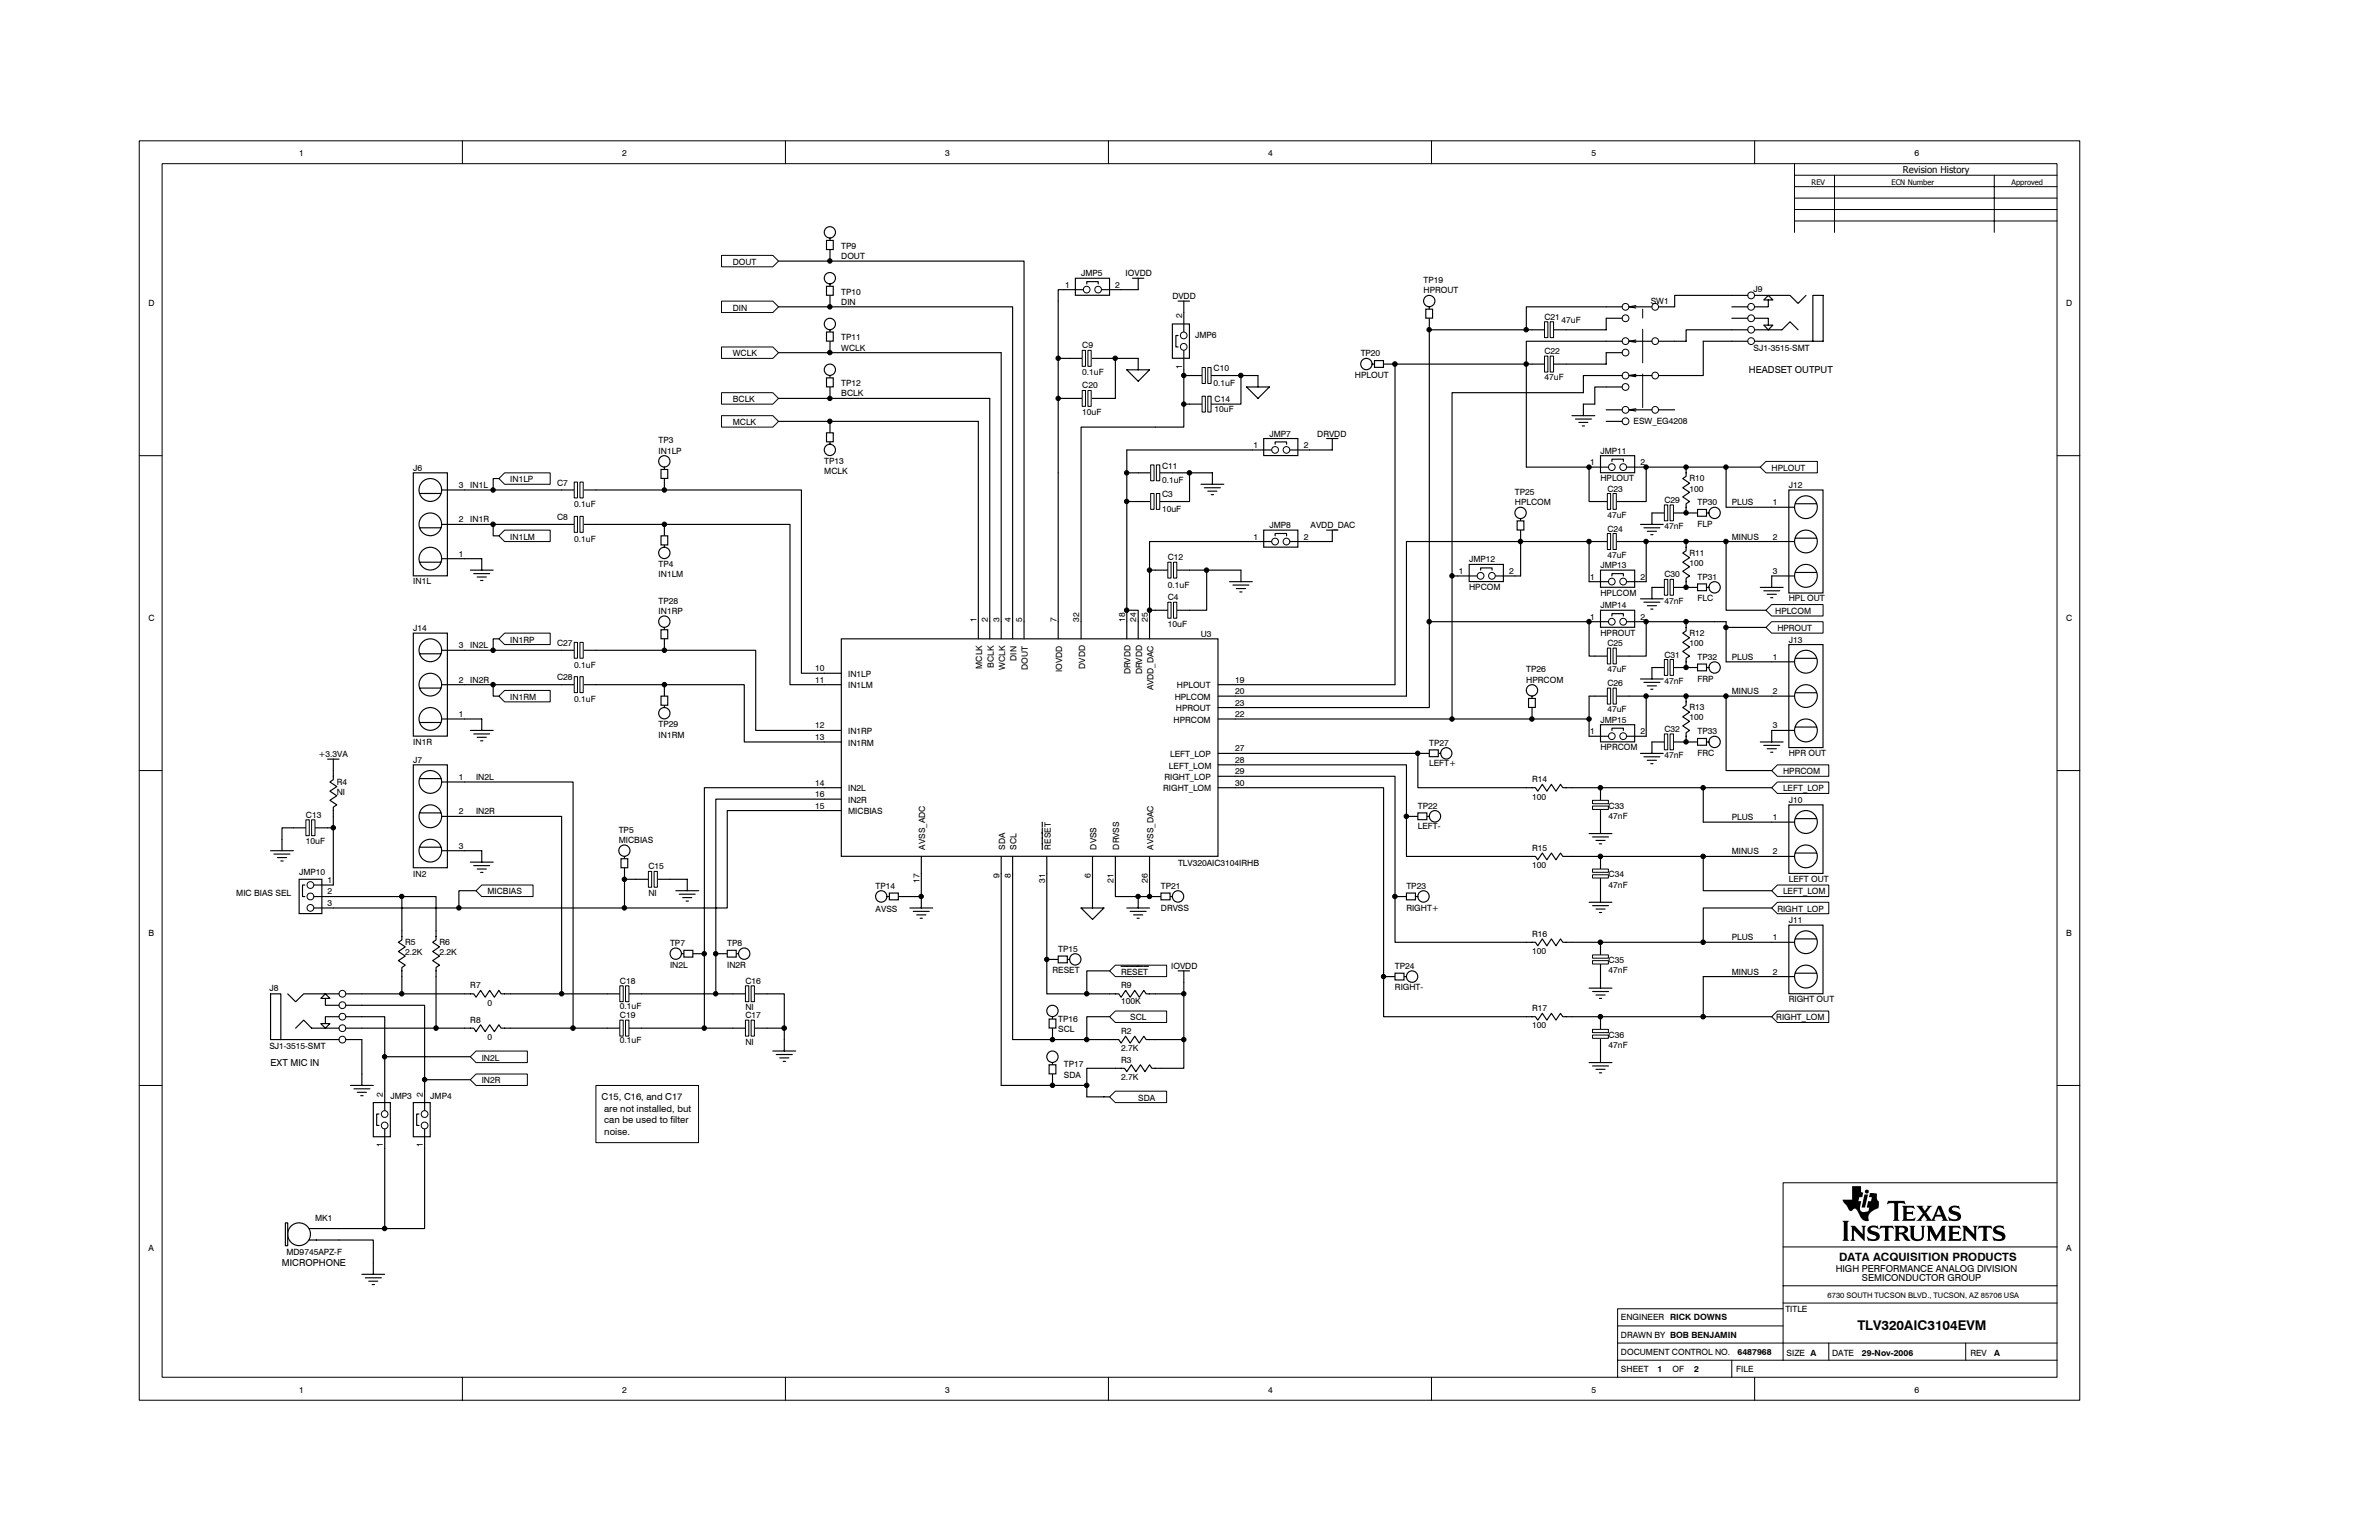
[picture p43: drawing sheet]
<svg xmlns="http://www.w3.org/2000/svg" width="432mm" height="279mm" viewBox="0 0 432 279" stroke-linecap="round" stroke-linejoin="round" font-family="sans-serif">
<defs><g id="words">
<text font-size="12.5" x="334.4" y="225.2">ti</text>
<text font-size="2.4" x="337.1" y="241.2">TLV320AIC3104EVM</text>
<text font-size="2.1" x="333.8" y="228.9">DATA ACQUISITION PRODUCTS</text>
<g font-size="1.7">
<text x="345.4" y="31.4">Revision History</text>
<text x="317.4" y="67.7">HEADSET OUTPUT</text>
<text x="49.1" y="193.4">EXT MIC IN</text>
<text x="109.2" y="199.6">C15, C16, and C17</text>
<text x="109.7" y="201.7">are not installed, but</text>
<text x="109.7" y="203.8">can be used to filter</text>
<text x="109.7" y="205.9">noise.</text>
<text x="51.2" y="229.8">MICROPHONE</text>
<text x="333.2" y="230.8">HIGH PERFORMANCE ANALOG DIVISION</text>
<text x="337.9" y="232.5">SEMICONDUCTOR GROUP</text>
</g>
<g font-size="1.6">
<text x="54.3" y="28.3">1</text>
<text x="112.9" y="28.3">2</text>
<text x="171.6" y="28.3">3</text>
<text x="230.2" y="28.3">4</text>
<text x="288.8" y="28.3">5</text>
<text x="347.5" y="28.3">6</text>
<text x="152.7" y="45.1">TP9</text>
<text x="152.7" y="47">DOUT</text>
<text x="133" y="48">DOUT</text>
<text x="152.7" y="53.4">TP10</text>
<text x="193.3" y="52.2">1</text>
<text x="196.2" y="50.1">JMP5</text>
<text x="202.4" y="52.2">2</text>
<text x="204.3" y="50.1">IOVDD</text>
<text x="258.4" y="51.4">TP19</text>
<text x="258.4" y="53.2">HPROUT</text>
<text x="318.3" y="53">J9</text>
<text x="26.9" y="55.5">D</text>
<text x="133" y="56.3">DIN</text>
<text x="152.7" y="55.3">DIN</text>
<text x="212.8" y="54.3">DVDD</text>
<text x="214.5" y="57.7" transform="rotate(-90 214.5 57.7)">2</text>
<text x="280.3" y="58">C21</text>
<text x="283.4" y="58.6">47uF</text>
<text x="299.6" y="55.1">SW1</text>
<text x="375" y="55.5">D</text>
<text x="133" y="64.7">WCLK</text>
<text x="152.7" y="61.7">TP11</text>
<text x="152.7" y="63.6">WCLK</text>
<text x="196.4" y="63.2">C9</text>
<text x="216.9" y="61.3">JMP6</text>
<text x="247" y="64.7">TP20</text>
<text x="280.3" y="64.2">C22</text>
<text x="318.3" y="63.6">SJ1-3515-SMT</text>
<text x="152.7" y="70.1">TP12</text>
<text x="152.7" y="71.9">BCLK</text>
<text x="196.4" y="70.5">C20</text>
<text x="196.4" y="68">0.1uF</text>
<text x="214.5" y="66.9" transform="rotate(-90 214.5 66.9)">1</text>
<text x="220.3" y="67.4">C10</text>
<text x="220.3" y="70.1">0.1uF</text>
<text x="245.9" y="68.6">HPLOUT</text>
<text x="280.3" y="69">47uF</text>
<text x="133" y="73">BCLK</text>
<text x="133" y="77.1">MCLK</text>
<text x="196.4" y="75.2">10uF</text>
<text x="220.5" y="73">C14</text>
<text x="220.5" y="74.8">10uF</text>
<text x="296.5" y="76.9">ESW_EG4208</text>
<text x="119.5" y="80.4">TP3</text>
<text x="119.5" y="82.3">IN1LP</text>
<text x="227.5" y="81.3">1</text>
<text x="230.4" y="79.2">JMP7</text>
<text x="236.6" y="81.3">2</text>
<text x="239.1" y="79.2">DRVDD</text>
<text x="290.5" y="82.3">JMP11</text>
<text x="75" y="85.4">J6</text>
<text x="83.3" y="88.5">3</text>
<text x="85.4" y="88.5">IN1L</text>
<text x="92.6" y="87.5">IN1LP</text>
<text x="101.1" y="88.1">C7</text>
<text x="149.6" y="84.2">TP13</text>
<text x="149.6" y="86">MCLK</text>
<text x="210.9" y="85">C11</text>
<text x="210.9" y="87.7">0.1uF</text>
<text x="275" y="89.8">TP25</text>
<text x="288.6" y="84.4">1</text>
<text x="290.5" y="87.3">HPLOUT</text>
<text x="291.7" y="89.2">C23</text>
<text x="297.8" y="84.4">2</text>
<text x="306.7" y="87.3">R10</text>
<text x="306.7" y="89.2">100</text>
<text x="321.6" y="85.4">HPLOUT</text>
<text x="324.7" y="88.5">J12</text>
<text x="83.3" y="94.8">2</text>
<text x="85.4" y="94.8">IN1R</text>
<text x="101.1" y="94.4">C8</text>
<text x="104.2" y="92.1">0.1uF</text>
<text x="210.9" y="90.2">C3</text>
<text x="210.9" y="92.9">10uF</text>
<text x="230.4" y="95.8">JMP8</text>
<text x="237.9" y="95.8">AVDD_DAC</text>
<text x="275" y="91.7">HPLCOM</text>
<text x="291.7" y="93.9">47uF</text>
<text x="302.1" y="91.2">C29</text>
<text x="308.1" y="91.7">TP30</text>
<text x="308.1" y="95.6">FLP</text>
<text x="314.3" y="91.7">PLUS</text>
<text x="321.8" y="91.7">1</text>
<text x="83.3" y="101">1</text>
<text x="92.6" y="97.9">IN1LM</text>
<text x="104.2" y="98.3">0.1uF</text>
<text x="212" y="101.6">C12</text>
<text x="227.5" y="97.9">1</text>
<text x="236.6" y="97.9">2</text>
<text x="291.7" y="96.4">C24</text>
<text x="291.7" y="101.2">47uF</text>
<text x="302.1" y="96">47nF</text>
<text x="306.7" y="100.8">R11</text>
<text x="314.3" y="97.9">MINUS</text>
<text x="321.8" y="97.9">2</text>
<text x="75" y="106">IN1L</text>
<text x="119.5" y="102.9">TP4</text>
<text x="119.5" y="104.8">IN1LM</text>
<text x="212" y="106.6">0.1uF</text>
<text x="264.8" y="104.1">1</text>
<text x="266.7" y="102">JMP12</text>
<text x="266.7" y="107">HPCOM</text>
<text x="273.9" y="104.1">2</text>
<text x="288.6" y="105.2">1</text>
<text x="290.5" y="103.1">JMP13</text>
<text x="297.8" y="105.2">2</text>
<text x="302.1" y="104.8">C30</text>
<text x="306.7" y="102.7">100</text>
<text x="308.1" y="105.2">TP31</text>
<text x="321.8" y="104.1">3</text>
<text x="26.9" y="112.6">C</text>
<text x="119.5" y="109.5">TP28</text>
<text x="119.5" y="111.4">IN1RP</text>
<text x="177.2" y="112.8" transform="rotate(-90 177.2 112.8)">1</text>
<text x="179.3" y="112.8" transform="rotate(-90 179.3 112.8)">2</text>
<text x="181.4" y="112.8" transform="rotate(-90 181.4 112.8)">3</text>
<text x="183.5" y="112.8" transform="rotate(-90 183.5 112.8)">4</text>
<text x="185.5" y="112.8" transform="rotate(-90 185.5 112.8)">5</text>
<text x="191.7" y="112.8" transform="rotate(-90 191.7 112.8)">7</text>
<text x="195.9" y="112.8" transform="rotate(-90 195.9 112.8)">32</text>
<text x="204.2" y="112.8" transform="rotate(-90 204.2 112.8)">18</text>
<text x="206.2" y="112.8" transform="rotate(-90 206.2 112.8)">24</text>
<text x="208.3" y="112.8" transform="rotate(-90 208.3 112.8)">25</text>
<text x="212" y="108.9">C4</text>
<text x="212" y="113.7">10uF</text>
<text x="288.6" y="112.4">1</text>
<text x="290.5" y="108.1">HPLCOM</text>
<text x="290.5" y="110.4">JMP14</text>
<text x="297.8" y="112.4">2</text>
<text x="302.1" y="109.5">47nF</text>
<text x="308.1" y="109.1">FLC</text>
<text x="322.2" y="111.4">HPLCOM</text>
<text x="324.7" y="109.1">HPL OUT</text>
<text x="375" y="112.6">C</text>
<text x="75" y="114.5">J14</text>
<text x="83.3" y="117.6">3</text>
<text x="85.4" y="117.6">IN2L</text>
<text x="92.6" y="116.6">IN1RP</text>
<text x="101.1" y="117.2">C27</text>
<text x="184.5" y="119.9" transform="rotate(-90 184.5 119.9)">DIN</text>
<text x="218" y="115.5">U3</text>
<text x="290.5" y="115.3">HPROUT</text>
<text x="291.7" y="117.2">C25</text>
<text x="302.1" y="119.3">C31</text>
<text x="306.7" y="115.3">R12</text>
<text x="306.7" y="117.2">100</text>
<text x="308.1" y="119.7">TP32</text>
<text x="314.3" y="119.7">PLUS</text>
<text x="321.8" y="119.7">1</text>
<text x="322.6" y="114.5">HPROUT</text>
<text x="324.7" y="116.6">J13</text>
<text x="83.3" y="123.9">2</text>
<text x="85.4" y="123.9">IN2R</text>
<text x="101.1" y="123.4">C28</text>
<text x="104.2" y="121.2">0.1uF</text>
<text x="147.9" y="121.8">10</text>
<text x="147.9" y="123.9">11</text>
<text x="153.9" y="122.8">IN1LP</text>
<text x="153.9" y="124.9">IN1LM</text>
<text x="178.3" y="121.3" transform="rotate(-90 178.3 121.3)">MCLK</text>
<text x="180.4" y="121.1" transform="rotate(-90 180.4 121.1)">BCLK</text>
<text x="182.4" y="121.5" transform="rotate(-90 182.4 121.5)">WCLK</text>
<text x="186.6" y="121.5" transform="rotate(-90 186.6 121.5)">DOUT</text>
<text x="192.8" y="121.9" transform="rotate(-90 192.8 121.9)">IOVDD</text>
<text x="196.9" y="121.3" transform="rotate(-90 196.9 121.3)">DVDD</text>
<text x="205.2" y="122.4" transform="rotate(-90 205.2 122.4)">DRVDD</text>
<text x="207.3" y="122.4" transform="rotate(-90 207.3 122.4)">DRVDD</text>
<text x="209.4" y="125.3" transform="rotate(-90 209.4 125.3)">AVDD_DAC</text>
<text x="213.6" y="124.9">HPLOUT</text>
<text x="224.2" y="123.9">19</text>
<text x="224.2" y="125.9">20</text>
<text x="277" y="122">TP26</text>
<text x="277" y="123.9">HPRCOM</text>
<text x="291.7" y="122">47uF</text>
<text x="291.7" y="124.5">C26</text>
<text x="302.1" y="124.1">47nF</text>
<text x="308.1" y="123.7">FRP</text>
<text x="314.3" y="125.9">MINUS</text>
<text x="321.8" y="125.9">2</text>
<text x="83.3" y="130.1">1</text>
<text x="92.6" y="127">IN1RM</text>
<text x="104.2" y="127.4">0.1uF</text>
<text x="119.5" y="132">TP29</text>
<text x="213" y="131.1">HPRCOM</text>
<text x="213.2" y="127">HPLCOM</text>
<text x="213.4" y="129.1">HPROUT</text>
<text x="224.2" y="130.1">22</text>
<text x="224.2" y="128">23</text>
<text x="290.5" y="131.1">JMP15</text>
<text x="291.7" y="129.3">47uF</text>
<text x="306.7" y="128.8">R13</text>
<text x="306.7" y="130.7">100</text>
<text x="57.8" y="137.4">+3.3VA</text>
<text x="75" y="135.1">IN1R</text>
<text x="119.5" y="133.8">IN1RM</text>
<text x="147.9" y="132.2">12</text>
<text x="147.9" y="134.2">13</text>
<text x="153.9" y="133.2">IN1RP</text>
<text x="153.9" y="135.3">IN1RM</text>
<text x="212.4" y="137.4">LEFT_LOP</text>
<text x="224.2" y="136.3">27</text>
<text x="259.4" y="135.3">TP27</text>
<text x="288.6" y="133.2">1</text>
<text x="290.5" y="136.1">HPRCOM</text>
<text x="297.8" y="133.2">2</text>
<text x="302.1" y="132.8">C32</text>
<text x="302.1" y="137.6">47nF</text>
<text x="308.1" y="133.2">TP33</text>
<text x="308.1" y="137.2">FRC</text>
<text x="321.8" y="132.2">3</text>
<text x="324.7" y="137.2">HPR OUT</text>
<text x="61.1" y="142.3">R4</text>
<text x="75" y="138.4">J7</text>
<text x="83.3" y="141.5">1</text>
<text x="86.4" y="141.5">IN2L</text>
<text x="147.9" y="142.6">14</text>
<text x="153.9" y="143.6">IN2L</text>
<text x="211.1" y="143.6">RIGHT_LOM</text>
<text x="211.3" y="141.5">RIGHT_LOP</text>
<text x="212.2" y="139.4">LEFT_LOM</text>
<text x="224.2" y="138.4">28</text>
<text x="224.2" y="142.6">30</text>
<text x="224.2" y="140.5">29</text>
<text x="259.4" y="139">LEFT+</text>
<text x="278.1" y="141.9">R14</text>
<text x="323.6" y="140.5">HPRCOM</text>
<text x="323.6" y="143.6">LEFT_LOP</text>
<text x="55.5" y="148.4">C13</text>
<text x="61.1" y="144.2">NI</text>
<text x="83.3" y="147.7">2</text>
<text x="86.4" y="147.7">IN2R</text>
<text x="147.9" y="146.7">15</text>
<text x="147.9" y="144.6">16</text>
<text x="153.9" y="147.7">MICBIAS</text>
<text x="153.9" y="145.7">IN2R</text>
<text x="257.3" y="146.7">TP22</text>
<text x="278.1" y="145.1">100</text>
<text x="292" y="146.7">C33</text>
<text x="292" y="148.6">47nF</text>
<text x="314.3" y="148.8">PLUS</text>
<text x="321.8" y="148.8">1</text>
<text x="324.7" y="145.7">J10</text>
<text x="55.5" y="153.1">10uF</text>
<text x="83.3" y="154">3</text>
<text x="112.3" y="151.1">TP5</text>
<text x="112.3" y="153">MICBIAS</text>
<text x="167.9" y="154.1" transform="rotate(-90 167.9 154.1)">AVSS_ADC</text>
<text x="182.4" y="154.1" transform="rotate(-90 182.4 154.1)">SDA</text>
<text x="184.5" y="154.1" transform="rotate(-90 184.5 154.1)">SCL</text>
<text x="190.7" y="154.1" transform="rotate(-90 190.7 154.1)">RESET</text>
<text x="199" y="154.1" transform="rotate(-90 199 154.1)">DVSS</text>
<text x="203.2" y="154.1" transform="rotate(-90 203.2 154.1)">DRVSS</text>
<text x="209.4" y="154.1" transform="rotate(-90 209.4 154.1)">AVSS_DAC</text>
<text x="257.3" y="150.5">LEFT-</text>
<text x="278.1" y="154.4">R15</text>
<text x="314.3" y="155">MINUS</text>
<text x="321.8" y="155">2</text>
<text x="54.3" y="158.7">JMP10</text>
<text x="59.5" y="160.2">1</text>
<text x="75" y="159.2">IN2</text>
<text x="117.7" y="157.7">C15</text>
<text x="158.9" y="161.2">TP14</text>
<text x="166.9" y="160.2" transform="rotate(-90 166.9 160.2)">17</text>
<text x="181.4" y="159.3" transform="rotate(-90 181.4 159.3)">9</text>
<text x="183.5" y="159.3" transform="rotate(-90 183.5 159.3)">8</text>
<text x="189.7" y="160.2" transform="rotate(-90 189.7 160.2)">31</text>
<text x="198" y="159.3" transform="rotate(-90 198 159.3)">6</text>
<text x="202.1" y="160.2" transform="rotate(-90 202.1 160.2)">21</text>
<text x="208.3" y="160.2" transform="rotate(-90 208.3 160.2)">26</text>
<text x="210.7" y="161.2">TP21</text>
<text x="213.8" y="157.1">TLV320AIC3104IRHB</text>
<text x="255.3" y="161.2">TP23</text>
<text x="278.1" y="157.5">100</text>
<text x="292" y="159.2">C34</text>
<text x="292" y="161">47nF</text>
<text x="324.7" y="160">LEFT OUT</text>
<text x="42.9" y="162.5">MIC BIAS SEL</text>
<text x="59.5" y="162.3">2</text>
<text x="59.5" y="164.4">3</text>
<text x="88.5" y="162.3">MICBIAS</text>
<text x="117.7" y="162.5">NI</text>
<text x="158.9" y="165.4">AVSS</text>
<text x="210.7" y="165.2">DRVSS</text>
<text x="255.3" y="165.2">RIGHT+</text>
<text x="322.6" y="165.4">RIGHT_LOP</text>
<text x="323.6" y="162.3">LEFT_LOM</text>
<text x="324.7" y="167.5">J11</text>
<text x="26.9" y="169.8">B</text>
<text x="73.6" y="171.4">R5</text>
<text x="73.6" y="173.3">2.2K</text>
<text x="79.8" y="171.4">R6</text>
<text x="79.8" y="173.3">2.2K</text>
<text x="121.6" y="171.6">TP7</text>
<text x="132" y="171.6">TP8</text>
<text x="192.1" y="172.7">TP15</text>
<text x="278.1" y="170">R16</text>
<text x="278.1" y="173.1">100</text>
<text x="314.3" y="170.6">PLUS</text>
<text x="321.8" y="170.6">1</text>
<text x="375" y="169.8">B</text>
<text x="48.9" y="179.7">J8</text>
<text x="85.4" y="179.3">R7</text>
<text x="112.5" y="178.5">C18</text>
<text x="121.6" y="175.6">IN2L</text>
<text x="132" y="175.6">IN2R</text>
<text x="135.3" y="178.5">C16</text>
<text x="191" y="176.6">RESET</text>
<text x="203.5" y="179.3">R9</text>
<text x="203.5" y="176.8">RESET</text>
<text x="212.6" y="175.8">IOVDD</text>
<text x="253.2" y="175.8">TP24</text>
<text x="253.2" y="179.5">RIGHT-</text>
<text x="292" y="174.8">C35</text>
<text x="292" y="176.6">47nF</text>
<text x="314.3" y="176.8">MINUS</text>
<text x="321.8" y="176.8">2</text>
<text x="85.4" y="185.5">R8</text>
<text x="88.5" y="182.4">0</text>
<text x="112.5" y="183.1">0.1uF</text>
<text x="112.5" y="184.7">C19</text>
<text x="135.3" y="184.7">C17</text>
<text x="135.3" y="183.3">NI</text>
<text x="192.1" y="185.4">TP16</text>
<text x="203.5" y="182.2">100K</text>
<text x="205.1" y="185.1">SCL</text>
<text x="278.1" y="183.5">R17</text>
<text x="322.4" y="185.1">RIGHT_LOM</text>
<text x="324.7" y="181.8">RIGHT OUT</text>
<text x="48.9" y="190.3">SJ1-3515-SMT</text>
<text x="88.5" y="188.7">0</text>
<text x="112.5" y="189.3">0.1uF</text>
<text x="135.3" y="189.5">NI</text>
<text x="192.1" y="187.2">SCL</text>
<text x="203.5" y="187.6">R2</text>
<text x="203.5" y="190.8">2.7K</text>
<text x="278.1" y="186.6">100</text>
<text x="292" y="188.3">C36</text>
<text x="292" y="190.1">47nF</text>
<text x="87.4" y="192.4">IN2L</text>
<text x="87.4" y="196.6">IN2R</text>
<text x="193.1" y="193.7">TP17</text>
<text x="193.1" y="195.5">SDA</text>
<text x="203.5" y="192.8">R3</text>
<text x="203.5" y="195.9">2.7K</text>
<text x="69.5" y="199" transform="rotate(-90 69.5 199)">2</text>
<text x="70.9" y="199.5">JMP3</text>
<text x="76.8" y="199" transform="rotate(-90 76.8 199)">2</text>
<text x="78.1" y="199.5">JMP4</text>
<text x="206.6" y="199.7">SDA</text>
<text x="69.5" y="208.2" transform="rotate(-90 69.5 208.2)">1</text>
<text x="76.8" y="208.2" transform="rotate(-90 76.8 208.2)">1</text>
<text x="57.2" y="221.5">MK1</text>
<text x="26.9" y="226.9">A</text>
<text x="52" y="227.7">MD9745APZ-F</text>
<text x="375" y="226.9">A</text>
<text x="294.2" y="239.6">ENGINEER RICK DOWNS</text>
<text x="324.1" y="238.1">TITLE</text>
<text x="294.2" y="245.8">DOCUMENT CONTROL NO.</text>
<text x="294.2" y="242.7">DRAWN BY BOB BENJAMIN</text>
<text x="315.4" y="245.8">6487968</text>
<text x="324.3" y="246">SIZE A</text>
<text x="332.5" y="246">DATE</text>
<text x="337.9" y="246">29-Nov-2006</text>
<text x="357.6" y="246">REV</text>
<text x="362" y="246">A</text>
<text x="294.2" y="248.9">SHEET</text>
<text x="300.8" y="248.9">1</text>
<text x="303.6" y="248.9">OF</text>
<text x="307.5" y="248.9">2</text>
<text x="315.2" y="248.9">FILE</text>
<text x="54.3" y="252.6">1</text>
<text x="112.9" y="252.6">2</text>
<text x="171.6" y="252.6">3</text>
<text x="230.2" y="252.6">4</text>
<text x="288.8" y="252.6">5</text>
<text x="347.5" y="252.6">6</text>
</g>
<g font-size="1.4">
<text x="328.8" y="33.6">REV</text>
<text x="343.3" y="33.6">ECN Number</text>
<text x="365.1" y="33.6">Approved</text>
<text x="331.7" y="235.5">6730 SOUTH TUCSON BLVD., TUCSON, AZ 85706 USA</text>
</g>
</g></defs>
<g fill="none" stroke="#000" stroke-width=".18">
<path d="M25.3 25.5h352.2v228.5h-352.2zM29.4 29.7h344v220.2h-344zM83.9 25.5v4.2M142.6 25.5v4.2M201.2 25.5v4.2M259.8 25.5v4.2M318.5 25.5v4.2M325.7 29.7v12.5M325.7 31.8h47.7M325.7 33.9h47.7M325.7 35.9h47.7M325.7 38h47.7"/>
<path d="M333 31.8v10.4M362 31.8v10.4M325.7 40.1h47.7M25.3 82.7h4.1M373.4 82.7h4.1M25.3 139.8h4.1M373.4 139.8h4.1M25.3 196.9h4.1M373.4 196.9h4.1M373.4 214.6h-49.8v32.2M323.6 237.4h-30v6.3M323.6 233.3h49.8"/>
<path d="M323.6 236.4h49.8M323.6 226.2h49.8M83.9 249.9v4.2M142.6 249.9v4.2M201.2 249.9v4.2M259.8 249.9v4.2M293.6 243.7h79.8M293.6 246.8h79.8M293.6 243.7v6.2M314.3 246.8v3.1M318.5 249.9v4.2M331.9 243.7v3.1"/>
<path d="M356.8 243.7v3.1"/>
<circle cx="62.1" cy="182.4" r=".62"/>
<circle cx="62.1" cy="186.5" r=".62"/>
<circle cx="62.1" cy="188.6" r=".62"/>
<circle cx="62.1" cy="180.3" r=".62"/>
<circle cx="62.1" cy="184.5" r=".61"/>
</g>
<g fill="none" stroke="#000" stroke-width=".21">
<path d="M213.8 54.6h2.1M214.9 54.6v2.1M167.2 158.5v6.2M72.9 168.9v1.6l-.6 .5 1.3 .8-1.3 .8 1.3 .9-1.3 .8 1.3 .8-.7 .4v1.7M165.1 164.7h4.2M165.8 165.3h2.9M166.4 166h1.6M167 166.6h.4M51 188.6v-8.3h-1.9v8.3h12.4M52.2 180.3l1.5 1.5 1.4-1.5h6.4M53.7 186.5l1.4-1.4 1.5 1.4h4.9M58.2 185.7h1.7l-.8 .8z"/>
<path d="M59.1 180.3l.8 .8h-1.7zM59.1 181.1v1.3h2.4M61.5 184.5h-2.4v1.2M62.8 188.6h2.9M62.8 180.3h2.9M62.8 182.4h2.9M62.8 184.5h2.9M62.8 186.5h2.9M110.2 180.3h2.5M114 180.3h2.4M201.4 188.6h1.7l.4 .6 .8-1.2 .8 1.2 .9-1.2 .8 1.2 .8-1.2 .4 .6h1.7"/>
</g>
<path d="M112.5 178.9h.6v2.8h-.6z" fill="#fff"/>
<path d="M112.5 178.9h.6v2.8h-.6z" fill="none" stroke="#000" stroke-width=".18"/>
<path d="M113.6 178.9h.6v2.8h-.6z" fill="#fff"/>
<path d="M113.5 178.9h.7v2.8h-.7z" fill="none" stroke="#000" stroke-width=".18"/>
<path d="M53.3 150.2h2.4M57 150.2h2.5" fill="none" stroke="#000" stroke-width=".21"/>
<path d="M55.5 148.8h.6v2.8h-.6z" fill="#fff"/>
<path d="M55.5 148.7h.6v2.9h-.6z" fill="none" stroke="#000" stroke-width=".18"/>
<path d="M56.6 148.8h.6v2.8h-.6z" fill="#fff"/>
<path d="M56.6 148.7h.6v2.9h-.6z" fill="none" stroke="#000" stroke-width=".18"/>
<path d="M60.5 139.8v1.7l-.6 .4 1.2 .8-1.2 .8 1.2 .9-1.2 .8 1.2 .8-.6 .4v1.7M56.4 160.6h4.1" fill="none" stroke="#000" stroke-width=".21"/>
<circle cx="56.3" cy="160.6" r=".62" fill="#fff" stroke="#000" stroke-width=".18"/>
<path d="M54.3 159.5h4.1v6.3h-4.1zM55.3 160.6h-.4v2.1h.4M56.4 162.7h4.1" fill="none" stroke="#000" stroke-width=".21"/>
<circle cx="56.3" cy="162.6" r=".62" fill="#fff" stroke="#000" stroke-width=".18"/>
<path d="M56.4 164.7h4.1" fill="none" stroke="#000" stroke-width=".21"/>
<circle cx="56.3" cy="164.7" r=".62" fill="#fff" stroke="#000" stroke-width=".18"/>
<g fill="none" stroke="#000" stroke-width=".21">
<path d="M177.6 76.5v36.3M179.6 72.3v40.5M181.7 64v48.8M59.5 137.7h2M60.5 137.7v2.1M49.1 154.3h4.2M49.7 155h2.9M50.4 155.6h1.6M51 156.2h.4M53.3 150.2h-2.1v4.1M59.5 150.2h1M60.5 148.1v12.5"/>
<path d="M60.5 162.7h6.2M161 162.7h4.1M63.6 196.9h4.2M64.2 197.5h2.9M64.9 198.2h1.6M65.5 198.8h.4M65.7 194.9v2"/>
<circle cx="159.9" cy="162.6" r="1.04"/>
</g>
<path d="M161.4 162h1.7v1.3h-1.7z" fill-rule="evenodd" fill="#fff" stroke="#000" stroke-width=".21"/>
<g fill="none" stroke="#000" stroke-width=".21">
<path d="M113.4 155.4v4.1"/>
<circle cx="113.3" cy="154.3" r="1.02"/>
</g>
<path d="M112.7 155.8h1.2v1.6h-1.2z" fill-rule="evenodd" fill="#fff" stroke="#000" stroke-width=".21"/>
<path d="M215.9 73.3h2.5M219.6 73.3h2.5" fill="none" stroke="#000" stroke-width=".21"/>
<path d="M218.2 71.9h.6v2.9h-.6z" fill="#fff"/>
<path d="M218.2 71.9h.6v2.9h-.6z" fill="none" stroke="#000" stroke-width=".18"/>
<path d="M219.2 71.9h.6v2.9h-.6z" fill="#fff"/>
<path d="M219.2 71.9h.6v2.9h-.6z" fill="none" stroke="#000" stroke-width=".18"/>
<path d="M226.3 70.2h4.1l-2.1 2.1zM228.3 68.1v2.1M204.5 164.7h4.1M205.1 165.3h2.9M205.7 166h1.7M206.4 166.6h.4M206.6 162.7v2" fill="none" stroke="#000" stroke-width=".21"/>
<g fill="#fff" stroke="#000" stroke-width=".18">
<path d="M131 46.3h9.3l1 1.1-1 1h-9.3z" fill-rule="evenodd"/>
<path d="M131 54.6h9.3l1 1.1-1 1h-9.3z" fill-rule="evenodd"/>
<path d="M131 62.9h9.3l1 1.1-1 1h-9.3z" fill-rule="evenodd"/>
<path d="M131 71.2h9.3l1 1.1-1 1h-9.3z" fill-rule="evenodd"/>
<path d="M131 75.4h9.3l1 1.1-1 1h-9.3z" fill-rule="evenodd"/>
</g>
<path d="M141.3 47.4h44.6v65.4M141.3 55.7h42.5v57.1M141.3 64h40.4M141.3 72.3h38.3M141.3 76.5h36.3M278.1 66.1h2.5M281.8 66.1h2.5M181.7 158.5v38.4M183.8 158.5v30.1h17.6M213.8 176.1h2.1M214.9 176.1v2.1M209.7 188.6h5.2" fill="none" stroke="#000" stroke-width=".21"/>
<path d="M293.6 240.6h30" fill="none" stroke="#000" stroke-width=".18"/>
<path d="M281.4 64.6h.6v2.9h-.6z" fill="#fff"/>
<path d="M281.4 64.6h.6v2.9h-.6z" fill="none" stroke="#000" stroke-width=".18"/>
<path d="M280.4 64.6h.5v2.9h-.5z" fill="#fff"/>
<path d="M280.3 64.6h.6v2.9h-.6z" fill="none" stroke="#000" stroke-width=".18"/>
<path d="M278.1 59.8h2.5M281.8 59.8h2.5" fill="none" stroke="#000" stroke-width=".21"/>
<path d="M281.4 58.4h.6v2.9h-.6z" fill="#fff"/>
<path d="M281.4 58.4h.6v2.9h-.6z" fill="none" stroke="#000" stroke-width=".18"/>
<path d="M280.4 58.4h.5v2.9h-.5z" fill="#fff"/>
<path d="M280.3 58.4h.6v2.9h-.6z" fill="none" stroke="#000" stroke-width=".18"/>
<g fill="none" stroke="#000" stroke-width=".21">
<path d="M56.2 222.9h5.3M56.2 225h5.3"/>
<circle cx="54.3" cy="223.9" r="2.07"/>
</g>
<path d="M51.8 221.9h.4v4.1h-.4z" fill-rule="evenodd" fill="#fff" stroke="#000" stroke-width=".21"/>
<g fill="none" stroke="#000" stroke-width=".21">
<path d="M192.1 72.3h4.5M197.9 72.3h4.5M192.1 85.8v27M223.2 105.5h4.1M223.8 106.1h2.9M224.4 106.8h1.7M225 107.4h.4M225.2 103.4v2.1M65.7 231.2h4.1M66.3 231.8h2.9M66.9 232.4h1.7M67.5 233.1h.5"/>
<path d="M67.8 229.1v2.1"/>
</g>
<path d="M197.5 70.9h.6v2.8h-.6z" fill="#fff"/>
<path d="M197.5 70.8h.6v2.9h-.6z" fill="none" stroke="#000" stroke-width=".18"/>
<path d="M196.4 70.9h.6v2.8h-.6z" fill="#fff"/>
<g fill="none" stroke="#000" stroke-width=".18">
<path d="M196.4 70.8h.6v2.9h-.6z"/>
<circle cx="295" cy="55.7" r=".62"/>
<circle cx="295" cy="57.7" r=".62"/>
<circle cx="300.4" cy="55.7" r=".61"/>
<circle cx="295" cy="68.1" r=".62"/>
<circle cx="295" cy="74.4" r=".62"/>
<circle cx="295" cy="61.9" r=".62"/>
<circle cx="295" cy="64" r=".62"/>
<circle cx="295" cy="70.2" r=".62"/>
<circle cx="295" cy="76.4" r=".62"/>
<circle cx="300.4" cy="68.1" r=".61"/>
<circle cx="300.4" cy="74.4" r=".61"/>
<circle cx="300.4" cy="61.9" r=".61"/>
</g>
<g fill="none" stroke="#000" stroke-width=".21">
<path d="M205.6 50.5h2M206.6 50.5v2.1M294.4 55.7h-17.4v4.1M294.4 57.7h-2.9v2.1h-7.2M295.7 55.7h4.1M296.9 55.5l-1.2 .2 1.2 .2M314.3 53.6h-10.3v2.1h-2.9M314.3 59.8h-8.3v2.1h-4.9M194.1 65h2.5M197.9 65h2.5M204.5 67.1h4.1l-2 2.1zM206.6 65v2.1"/>
<path d="M285.3 75.4h4.2M285.9 76h2.9M286.6 76.6h1.6M287.2 77.3h.4M287.4 73.3v2.1M291.5 74.4h2.9M291.5 76.5h2.9M294.4 61.9h-17.4v4.2M294.4 68.1h-7v3.1M294.4 70.2h-4.9v3.1M294.4 64h-2.9v2.1h-7.2M295.7 61.9h4.1"/>
<path d="M295.7 68.1h4.1M295.7 74.4h4.1M296.9 61.7l-1.2 .2 1.2 .2M296.9 67.9l-1.2 .2 1.2 .2M296.9 74.2l-1.2 .2 1.2 .2M301.1 74.4h2.9M309.1 61.9v6.2h-8"/>
</g>
<path d="M298.2 74v-17.9" fill="none" stroke="#000" stroke-width=".18" stroke-dasharray="6.1 2"/>
<path d="M196.4 63.6h.6v2.9h-.6z" fill="#fff"/>
<path d="M196.4 63.6h.6v2.9h-.6z" fill="none" stroke="#000" stroke-width=".18"/>
<path d="M197.5 63.6h.6v2.9h-.6z" fill="#fff"/>
<path d="M197.5 63.6h.6v2.9h-.6z" fill="none" stroke="#000" stroke-width=".18"/>
<path d="M206.6 85.8h2.5M210.3 85.8h2.5" fill="none" stroke="#000" stroke-width=".21"/>
<path d="M208.9 84.4h.6v2.8h-.6z" fill="#fff"/>
<path d="M208.9 84.3h.6v2.9h-.6z" fill="none" stroke="#000" stroke-width=".18"/>
<path d="M209.9 84.4h.6v2.8h-.6z" fill="#fff"/>
<path d="M209.9 84.3h.6v2.9h-.6z" fill="none" stroke="#000" stroke-width=".18"/>
<path d="M215.9 68.1h2.5M219.6 68.1h2.5" fill="none" stroke="#000" stroke-width=".21"/>
<path d="M218.2 66.7h.6v2.9h-.6z" fill="#fff"/>
<path d="M218.2 66.7h.6v2.9h-.6z" fill="none" stroke="#000" stroke-width=".18"/>
<path d="M219.2 66.7h.6v2.9h-.6z" fill="#fff"/>
<path d="M219.2 66.7h.6v2.9h-.6z" fill="none" stroke="#000" stroke-width=".18"/>
<g fill="none" stroke="#000" stroke-width=".21">
<path d="M192.1 54.6v31.2M253.2 66.1h24.9M321.6 149.2h4.1M321.6 155.4h4.1M324.7 146h6.2v12.5h-6.2zM325.9 148.5h3.8M325.9 154.8h3.8M190 174.1h4.1M321.6 171h4.1M321.6 177.2h4.1M324.7 167.8h6.2v12.5h-6.2zM325.9 170.3h3.8"/>
<path d="M325.9 176.6h3.8"/>
<circle cx="327.8" cy="149.1" r="2.07"/>
<circle cx="327.8" cy="155.4" r="2.07"/>
<circle cx="195.2" cy="174.1" r="1.03"/>
<circle cx="327.8" cy="177.2" r="2.07"/>
<circle cx="327.8" cy="170.9" r="2.07"/>
</g>
<path d="M192.1 173.5h1.6v1.2h-1.6z" fill-rule="evenodd" fill="#fff" stroke="#000" stroke-width=".21"/>
<g fill="none" stroke="#000" stroke-width=".21">
<path d="M150.6 51.5v4.2"/>
<circle cx="150.6" cy="50.5" r="1.02"/>
</g>
<path d="M150 51.9h1.2v1.7h-1.2z" fill-rule="evenodd" fill="#fff" stroke="#000" stroke-width=".21"/>
<g fill="none" stroke="#000" stroke-width=".21">
<path d="M150.6 59.8v4.2"/>
<circle cx="150.6" cy="58.8" r="1.03"/>
</g>
<path d="M150 60.2h1.2v1.7h-1.2z" fill-rule="evenodd" fill="#fff" stroke="#000" stroke-width=".21"/>
<g fill="none" stroke="#000" stroke-width=".21">
<path d="M150.6 43.2v4.2"/>
<circle cx="150.6" cy="42.2" r="1.02"/>
</g>
<path d="M150 43.6h1.2v1.7h-1.2z" fill-rule="evenodd" fill="#fff" stroke="#000" stroke-width=".21"/>
<g fill="none" stroke="#000" stroke-width=".21">
<path d="M150.6 68.1v4.2"/>
<circle cx="150.6" cy="67.1" r="1.02"/>
</g>
<path d="M150 68.6h1.2v1.6h-1.2z" fill-rule="evenodd" fill="#fff" stroke="#000" stroke-width=".21"/>
<g fill="none" stroke="#000" stroke-width=".21">
<path d="M150.6 76.5v4.1"/>
<circle cx="150.6" cy="81.6" r="1.02"/>
</g>
<path d="M150 78.5h1.2v1.7h-1.2z" fill-rule="evenodd" fill="#fff" stroke="#000" stroke-width=".21"/>
<g fill="none" stroke="#000" stroke-width=".21">
<path d="M129.9 173h4.2"/>
<circle cx="135.1" cy="173" r="1.03"/>
</g>
<path d="M132 172.4h1.6v1.2h-1.6z" fill-rule="evenodd" fill="#fff" stroke="#000" stroke-width=".21"/>
<g fill="none" stroke="#000" stroke-width=".21">
<path d="M249.1 66.1h4.1"/>
<circle cx="248" cy="66" r="1.03"/>
</g>
<path d="M249.5 65.4h1.6v1.3h-1.6z" fill-rule="evenodd" fill="#fff" stroke="#000" stroke-width=".21"/>
<g fill="none" stroke="#000" stroke-width=".21">
<path d="M259.4 55.7v4.1"/>
<circle cx="259.4" cy="54.6" r="1.03"/>
</g>
<path d="M258.8 56.1h1.2v1.6h-1.2z" fill-rule="evenodd" fill="#fff" stroke="#000" stroke-width=".21"/>
<g fill="none" stroke="#000" stroke-width=".21">
<path d="M278.1 126.3v4.1"/>
<circle cx="278.1" cy="125.2" r="1.03"/>
</g>
<path d="M277.4 126.7h1.3v1.7h-1.3z" fill-rule="evenodd" fill="#fff" stroke="#000" stroke-width=".21"/>
<g fill="none" stroke="#000" stroke-width=".21">
<path d="M253.2 162.7h4.2"/>
<circle cx="258.4" cy="162.6" r="1.04"/>
</g>
<path d="M255.3 162h1.6v1.3h-1.6z" fill-rule="evenodd" fill="#fff" stroke="#000" stroke-width=".21"/>
<g fill="none" stroke="#000" stroke-width=".21">
<path d="M255.3 148.1h4.1"/>
<circle cx="260.4" cy="148.1" r="1.04"/>
</g>
<path d="M257.4 147.5h1.6v1.2h-1.6z" fill-rule="evenodd" fill="#fff" stroke="#000" stroke-width=".21"/>
<g fill="none" stroke="#000" stroke-width=".21">
<path d="M251.1 177.2h4.2"/>
<circle cx="256.3" cy="177.2" r="1.04"/>
</g>
<path d="M253.2 176.6h1.6v1.2h-1.6z" fill-rule="evenodd" fill="#fff" stroke="#000" stroke-width=".21"/>
<g fill="none" stroke="#000" stroke-width=".21">
<path d="M257.4 136.7h4.1"/>
<circle cx="262.5" cy="136.7" r="1.02"/>
</g>
<path d="M259.4 136.1h1.7v1.2h-1.7z" fill-rule="evenodd" fill="#fff" stroke="#000" stroke-width=".21"/>
<g fill="none" stroke="#000" stroke-width=".21">
<path d="M191 184.5v4.1"/>
<circle cx="191" cy="183.4" r="1.03"/>
</g>
<path d="M190.4 184.9h1.2v1.6h-1.2z" fill-rule="evenodd" fill="#fff" stroke="#000" stroke-width=".21"/>
<g fill="none" stroke="#000" stroke-width=".21">
<path d="M191 192.8v4.1"/>
<circle cx="191" cy="191.7" r="1.04"/>
</g>
<path d="M190.4 193.2h1.2v1.6h-1.2z" fill-rule="evenodd" fill="#fff" stroke="#000" stroke-width=".21"/>
<g fill="none" stroke="#000" stroke-width=".21">
<path d="M208.6 162.7h4.2"/>
<circle cx="213.8" cy="162.6" r="1.04"/>
</g>
<path d="M210.7 162h1.7v1.3h-1.7z" fill-rule="evenodd" fill="#fff" stroke="#000" stroke-width=".21"/>
<g fill="none" stroke="#000" stroke-width=".21">
<path d="M276 94.1v4.2"/>
<circle cx="276" cy="93.1" r="1.03"/>
</g>
<path d="M275.4 94.5h1.2v1.7h-1.2z" fill-rule="evenodd" fill="#fff" stroke="#000" stroke-width=".21"/>
<path d="M133 186.5h2.5M136.8 186.5h2.4M181.7 196.9h15.6M197.3 199h4.1M202.4 193.8h1.7l.4 .6 .8-1.2 .9 1.2 .8-1.2 .8 1.2 .8-1.2 .5 .6h1.6" fill="none" stroke="#000" stroke-width=".21"/>
<path d="M135.3 185.1h.6v2.9h-.6z" fill="#fff"/>
<path d="M135.3 185.1h.6v2.9h-.6z" fill="none" stroke="#000" stroke-width=".18"/>
<path d="M136.4 185.1h.5v2.9h-.5z" fill="#fff"/>
<path d="M136.3 185.1h.6v2.9h-.6z" fill="none" stroke="#000" stroke-width=".18"/>
<path d="M115.4 159.5h2.5M119.2 159.5h2.4M84.3 180.3h1.7l.4 .6 .8-1.2 .9 1.2 .8-1.2 .8 1.2 .9-1.2 .4 .6h1.6M140.3 190.7h4.1M140.9 191.3h2.9M141.5 191.9h1.7M142.1 192.6h.5M142.3 188.6v2.1" fill="none" stroke="#000" stroke-width=".21"/>
<path d="M117.7 158.1h.6v2.9h-.6z" fill="#fff"/>
<path d="M117.7 158.1h.6v2.9h-.6z" fill="none" stroke="#000" stroke-width=".18"/>
<path d="M118.7 158.1h.6v2.9h-.6z" fill="#fff"/>
<path d="M118.7 158.1h.6v2.9h-.6z" fill="none" stroke="#000" stroke-width=".18"/>
<path d="M115.4 159.5h-2v5.2M121.6 159.5h3.1v2.1M122.7 161.6h4.1M123.3 162.2h2.9M123.9 162.9h1.7M124.5 163.5h.5" fill="none" stroke="#000" stroke-width=".21"/>
<path d="M201.4 199l1-1h9.4v2h-9.4z" fill-rule="evenodd" fill="#fff" stroke="#000" stroke-width=".18"/>
<path d="M192.1 65h2M200.4 65h2v7.3M209.7 103.4h2.5M213.4 103.4h2.5" fill="none" stroke="#000" stroke-width=".21"/>
<path d="M212 102h.6v2.9h-.6z" fill="#fff"/>
<path d="M212 102h.6v2.9h-.6z" fill="none" stroke="#000" stroke-width=".18"/>
<path d="M213 102h.6v2.9h-.6z" fill="#fff"/>
<path d="M213 102h.6v2.9h-.6z" fill="none" stroke="#000" stroke-width=".18"/>
<path d="M209.7 110.7h2.5M213.4 110.7h2.5" fill="none" stroke="#000" stroke-width=".21"/>
<path d="M212 109.3h.6v2.9h-.6z" fill="#fff"/>
<path d="M212 109.3h.6v2.9h-.6z" fill="none" stroke="#000" stroke-width=".18"/>
<path d="M213 109.3h.6v2.9h-.6z" fill="#fff"/>
<path d="M213 109.3h.6v2.9h-.6z" fill="none" stroke="#000" stroke-width=".18"/>
<path d="M206.6 91h2.5M210.3 91h2.5" fill="none" stroke="#000" stroke-width=".21"/>
<path d="M208.9 89.6h.6v2.8h-.6z" fill="#fff"/>
<path d="M208.9 89.5h.6v2.9h-.6z" fill="none" stroke="#000" stroke-width=".18"/>
<path d="M209.9 89.6h.6v2.8h-.6z" fill="#fff"/>
<path d="M209.9 89.5h.6v2.9h-.6z" fill="none" stroke="#000" stroke-width=".18"/>
<path d="M227.3 98.3h4.1" fill="none" stroke="#000" stroke-width=".21"/>
<circle cx="231.4" cy="98.3" r=".62" fill="#fff" stroke="#000" stroke-width=".18"/>
<path d="M233.5 98.3h4.2" fill="none" stroke="#000" stroke-width=".21"/>
<circle cx="233.5" cy="98.3" r=".61" fill="#fff" stroke="#000" stroke-width=".18"/>
<path d="M227.3 81.6h4.1M229.4 96.2h6.2v3.1h-6.2zM231.4 97.2v-.4h2.1v.4M215.9 103.4h3.1v7.3h-3.1" fill="none" stroke="#000" stroke-width=".21"/>
<circle cx="231.4" cy="81.6" r=".61" fill="#fff" stroke="#000" stroke-width=".18"/>
<path d="M233.5 81.6h4.2" fill="none" stroke="#000" stroke-width=".21"/>
<circle cx="233.5" cy="81.6" r=".61" fill="#fff" stroke="#000" stroke-width=".18"/>
<path d="M193.1 52.6h4.2M229.4 79.6h6.2v3.1h-6.2zM231.4 80.6v-.4h2.1v.4" fill="none" stroke="#000" stroke-width=".21"/>
<circle cx="197.2" cy="52.5" r=".61" fill="#fff" stroke="#000" stroke-width=".18"/>
<path d="M199.3 52.6h4.2" fill="none" stroke="#000" stroke-width=".21"/>
<circle cx="199.3" cy="52.5" r=".61" fill="#fff" stroke="#000" stroke-width=".18"/>
<path d="M193.1 52.6h-1v2M195.2 50.5h6.2v3.1h-6.2zM197.3 51.5v-.4h2v.4M203.5 52.6h3.1M214.9 62.9v4.2" fill="none" stroke="#000" stroke-width=".21"/>
<circle cx="214.8" cy="62.9" r=".61" fill="#fff" stroke="#000" stroke-width=".18"/>
<path d="M214.9 56.7v4.2" fill="none" stroke="#000" stroke-width=".21"/>
<circle cx="214.8" cy="60.9" r=".61" fill="#fff" stroke="#000" stroke-width=".18"/>
<path d="M212.8 58.8h3.1v6.2h-3.1zM202.4 65h4.2M209.7 77.5h-13.5v35.3M213.8 60.9h-.4v2h.4M202.4 193.8h-5.1v3.1M214.9 188.6v5.2h-4.2" fill="none" stroke="#000" stroke-width=".21"/>
<path d="M201.4 184.5l1-1.1h9.4v2.1h-9.4z" fill-rule="evenodd" fill="#fff" stroke="#000" stroke-width=".18"/>
<g fill="#000" stroke="#000" stroke-width=".18">
<circle cx="150.6" cy="47.3" r=".4"/>
<circle cx="150.6" cy="55.7" r=".4"/>
<circle cx="150.6" cy="64" r=".4"/>
<circle cx="150.6" cy="72.3" r=".4"/>
<circle cx="150.6" cy="76.4" r=".4"/>
</g>
<path d="M190 158.5v21.8h13.1l.4 .6 .8-1.2 .8 1.2 .9-1.2 .8 1.2 .8-1.2 .4 .6h6.9v-2.1M198.3 158.5v6.2M202.4 158.5v4.2h6.2v-4.2M196.2 164.7h4.2l-2.1 2.1zM201.4 176.1h-4.1v4.2M197.3 196.9v2.1M201.4 184.5h-4.1v4.1M214.9 180.3v8.3" fill="none" stroke="#000" stroke-width=".21"/>
<path d="M201.4 176.1l1-1h9.4v2.1h-9.4z" fill-rule="evenodd" fill="#fff" stroke="#000" stroke-width=".18"/>
<g fill="none" stroke="#000" stroke-width=".21">
<path d="M278.1 59.8h-18.7v53M214.9 67.1v10.4h-5.2M214.9 73.3h1M214.9 68.1h1M222.1 68.1h6.2M225.2 68.1v5.2h-3.1M240.8 79.6h2.1M241.8 79.6v2h-4.1M287.4 71.2h-23.8v59.2h-39.4M204.5 85.8h2.1M204.5 91h2.1M212.8 85.8h3.1v5.2h-3.1"/>
<path d="M215.9 85.8h4.2v2.1M218 87.9h4.1M218.6 88.5h2.9M219.2 89.1h1.7M219.8 89.7h.5M227.3 98.3h-18.7v14.5M227.3 81.6h-22.8v31.2M240.8 96.2h2.1M241.8 96.2v2.1h-4.1M120.6 113.8v4.2M204.5 110.7h2.1v2.1M208.6 103.4h1.1"/>
<path d="M208.6 110.7h1.1M219 103.4h6.2M224.2 136.7h33.2v6.2h19.6M224.2 138.8h31.1v16.6h21.7M224.2 124.2h29M224.2 140.8h29v30.2h23.8M224.2 142.9h26.9v41.6h25.9M165.1 162.7h2.1M203.5 175.3h3.9M207.6 175.3h.9"/>
<circle cx="120.6" cy="112.8" r="1.03"/>
</g>
<g fill="#000" stroke="#000" stroke-width=".18">
<circle cx="192.1" cy="65" r=".4"/>
<circle cx="192.1" cy="72.3" r=".4"/>
<circle cx="202.4" cy="65" r=".4"/>
<circle cx="214.9" cy="68.1" r=".41"/>
<circle cx="214.9" cy="73.3" r=".4"/>
<circle cx="225.2" cy="68.1" r=".41"/>
<circle cx="204.5" cy="85.8" r=".4"/>
<circle cx="204.5" cy="91" r=".4"/>
<circle cx="215.9" cy="85.8" r=".41"/>
<circle cx="204.5" cy="110.7" r=".41"/>
<circle cx="208.6" cy="110.7" r=".41"/>
<circle cx="208.6" cy="103.4" r=".4"/>
<circle cx="219" cy="103.4" r=".4"/>
</g>
<path d="M120 114.3h1.2v1.6h-1.2z" fill-rule="evenodd" fill="#fff" stroke="#000" stroke-width=".21"/>
<g fill="none" stroke="#000" stroke-width=".21">
<path d="M120.6 124.2v4.2"/>
<circle cx="120.6" cy="129.4" r="1.03"/>
</g>
<path d="M120 126.3h1.2v1.6h-1.2z" fill-rule="evenodd" fill="#fff" stroke="#000" stroke-width=".21"/>
<path d="M84.3 186.5h1.7l.4 .7 .8-1.3 .9 1.3 .8-1.3 .8 1.3 .9-1.3 .4 .6h1.6M110.2 186.5h2.5M114 186.5h2.4" fill="none" stroke="#000" stroke-width=".21"/>
<path d="M112.5 185.1h.6v2.9h-.6z" fill="#fff"/>
<path d="M112.5 185.1h.6v2.9h-.6z" fill="none" stroke="#000" stroke-width=".18"/>
<path d="M113.6 185.1h.6v2.9h-.6z" fill="#fff"/>
<path d="M113.5 185.1h.7v2.9h-.7z" fill="none" stroke="#000" stroke-width=".18"/>
<g fill="none" stroke="#000" stroke-width=".21">
<path d="M149.6 147.1h-17.6v17.6h-71.5M149.6 142.9h-21.7v43.6h-11.5M149.6 145h-19.7v35.3h-13.5M66.7 162.7h12.4v7.8l-.6 .5 1.3 .8-1.3 .8 1.3 .9-1.3 .8 1.3 .8-.7 .4v11M72.9 162.7v6.2M72.9 177.2v3.1M123.7 173h4.2M65.7 188.6v6.3M65.7 186.5h18.6M65.7 180.3h18.6M92.6 186.5h17.6M92.6 180.3h17.6"/>
<circle cx="122.7" cy="173" r="1.03"/>
</g>
<path d="M124.1 172.4h1.7v1.2h-1.7z" fill-rule="evenodd" fill="#fff" stroke="#000" stroke-width=".21"/>
<path d="M133 180.3h2.5M136.8 180.3h2.4" fill="none" stroke="#000" stroke-width=".21"/>
<path d="M135.3 178.9h.6v2.8h-.6z" fill="#fff"/>
<path d="M135.3 178.9h.6v2.8h-.6z" fill="none" stroke="#000" stroke-width=".18"/>
<path d="M136.4 178.9h.5v2.8h-.5z" fill="#fff"/>
<g fill="none" stroke="#000" stroke-width=".18">
<path d="M136.3 178.9h.6v2.8h-.6z"/>
<circle cx="317.8" cy="53.6" r=".62"/>
<circle cx="317.8" cy="55.7" r=".62"/>
<circle cx="317.8" cy="59.8" r=".62"/>
<circle cx="317.8" cy="57.7" r=".62"/>
<circle cx="317.8" cy="61.9" r=".62"/>
</g>
<g fill="none" stroke="#000" stroke-width=".21">
<path d="M314.3 53.6h2.9M314.3 55.7h2.9M314.3 57.7h2.9M314.3 59.8h2.9M318.5 53.6h6.4l1.5 1.5 1.4-1.5M318.5 59.8h4.9l1.5-1.4 1.5 1.4M318.5 57.7h2.5v1.3M320.1 59h1.7l-.8 .8zM320.1 54.4l.9-.8 .8 .8zM321 54.4v1.3h-2.5M309.1 61.9h8.1M318.5 61.9h12.4v-8.3h-1.9v8.3"/>
<path d="M255.3 98.3h33.1M313.3 84.7v7.3h8.3M259.4 112.8h29M264.6 104.5h4.1M224.2 126.3h31.1M288.4 126.3h1.1M313.3 120.1h8.3M127.9 186.5h5.1M129.9 180.3h3.1M139.2 180.3h3.1v8.3M139.2 186.5h3.1M61.5 225h6.3v4.1"/>
</g>
<circle cx="268.7" cy="104.5" r=".62" fill="#fff" stroke="#000" stroke-width=".18"/>
<path d="M270.8 104.5h4.2" fill="none" stroke="#000" stroke-width=".21"/>
<circle cx="270.8" cy="104.5" r=".61" fill="#fff" stroke="#000" stroke-width=".18"/>
<path d="M276 98.3v6.2M266.7 102.4h6.2v3.1h-6.2zM268.7 103.4v-.4h2.1v.4" fill="none" stroke="#000" stroke-width=".21"/>
<g fill="#fff" stroke="#000" stroke-width=".18">
<path d="M85.4 191.7l1-1h9.3v2.1h-9.3z" fill-rule="evenodd"/>
<path d="M85.4 195.9l1-1h9.3v2h-9.3z" fill-rule="evenodd"/>
<path d="M319.5 84.8l1-1.1h9.4v2.1h-9.4z" fill-rule="evenodd"/>
<path d="M320.5 113.8l1.1-1h9.3v2.1h-9.3z" fill-rule="evenodd"/>
<path d="M320.5 110.7l1.1-1h9.3v2.1h-9.3z" fill-rule="evenodd"/>
<path d="M321.6 139.8l1-1h9.3v2h-9.3z" fill-rule="evenodd"/>
</g>
<path d="M77.1 204.2v4.2" fill="none" stroke="#000" stroke-width=".21"/>
<circle cx="77.1" cy="204.2" r=".62" fill="#fff" stroke="#000" stroke-width=".18"/>
<path d="M77.1 198v4.1" fill="none" stroke="#000" stroke-width=".21"/>
<circle cx="77.1" cy="202.1" r=".62" fill="#fff" stroke="#000" stroke-width=".18"/>
<path d="M69.8 204.2v4.2M75 200h3.1v6.2h-3.1zM76.1 202.1h-.5v2.1h.5" fill="none" stroke="#000" stroke-width=".21"/>
<circle cx="69.8" cy="204.2" r=".61" fill="#fff" stroke="#000" stroke-width=".18"/>
<path d="M69.8 198v4.1" fill="none" stroke="#000" stroke-width=".21"/>
<circle cx="69.8" cy="202.1" r=".61" fill="#fff" stroke="#000" stroke-width=".18"/>
<path d="M313.3 84.7h6.2M311.2 112.8h2.1M65.7 184.5h4.1v13.5M65.7 182.4h11.4v15.6M69.8 191.7h15.6M77.1 195.9h8.3M67.8 200h3v6.2h-3zM68.8 202.1h-.4v2.1h.4M69.8 208.4v14.5M77.1 208.4v14.5h-15.6" fill="none" stroke="#000" stroke-width=".21"/>
<path d="M108.2 197h18.6v10.3h-18.6z" fill="#fff"/>
<path d="M108.2 196.9h18.6v10.4h-18.6z" fill="none" stroke="#000" stroke-width=".18"/>
<path d="M101.9 118h2.5M105.7 118h2.5" fill="none" stroke="#000" stroke-width=".21"/>
<path d="M104.2 116.6h.6v2.8h-.6z" fill="#fff"/>
<path d="M104.2 116.5h.6v2.9h-.6z" fill="none" stroke="#000" stroke-width=".18"/>
<path d="M105.3 116.6h.6v2.8h-.6z" fill="#fff"/>
<path d="M105.3 116.5h.6v2.9h-.6z" fill="none" stroke="#000" stroke-width=".18"/>
<path d="M101.9 124.2h2.5M105.7 124.2h2.5" fill="none" stroke="#000" stroke-width=".21"/>
<path d="M104.2 122.8h.6v2.9h-.6z" fill="#fff"/>
<path d="M104.2 122.8h.6v2.9h-.6z" fill="none" stroke="#000" stroke-width=".18"/>
<path d="M105.3 122.8h.6v2.9h-.6z" fill="#fff"/>
<path d="M105.3 122.8h.6v2.9h-.6z" fill="none" stroke="#000" stroke-width=".18"/>
<path d="M84.3 118h17.6M84.3 124.2h17.6" fill="none" stroke="#000" stroke-width=".21"/>
<g fill="#000" stroke="#000" stroke-width=".18">
<circle cx="191" cy="196.9" r=".4"/>
<circle cx="191" cy="188.6" r=".4"/>
<circle cx="197.2" cy="196.9" r=".41"/>
<circle cx="197.2" cy="188.6" r=".41"/>
<circle cx="197.2" cy="180.3" r=".41"/>
<circle cx="214.9" cy="188.6" r=".4"/>
<circle cx="214.9" cy="180.3" r=".4"/>
</g>
<g fill="#fff" stroke="#000" stroke-width=".18">
<path d="M86.4 161.6l1-1h9.4v2.1h-9.4z" fill-rule="evenodd"/>
<path d="M90.6 115.9l1-1h8.3v2h-8.3z" fill-rule="evenodd"/>
<path d="M90.6 126.3l1-1h8.3v2h-8.3z" fill-rule="evenodd"/>
<path d="M321.6 161.6l1-1h9.3v2.1h-9.3z" fill-rule="evenodd"/>
<path d="M321.6 184.5l1-1.1h9.3v2.1h-9.3z" fill-rule="evenodd"/>
<path d="M321.6 142.9l1-1h9.3v2.1h-9.3z" fill-rule="evenodd"/>
<path d="M321.6 164.7l1-1h9.3v2.1h-9.3z" fill-rule="evenodd"/>
</g>
<g fill="none" stroke="#000" stroke-width=".21">
<path d="M277 66.1v18.6M289.5 91h2.5M293.2 91h2.5M321.6 92h4.1M321.6 98.3h4.1M324.7 88.9h6.2v18.7h-6.2zM325.9 91.4h3.8M325.9 97.6h3.8M90.6 115.9h-1.1v2.1M259.4 112.8v15.6h-35.2M319.5 106.6h4.1M320.1 107.2h2.9"/>
<path d="M320.7 107.8h1.7M321.4 108.4h.4M324.7 116.9h6.2v18.7h-6.2zM325.7 104.5h-4.1v2.1M325.9 119.4h3.8M325.9 103.9h3.8M89.5 124.2v2.1h1.1M319.5 134.6h4.1M320.1 135.2h2.9M320.7 135.8h1.7M321.4 136.5h.4M321.6 120.1h4.1"/>
<path d="M321.6 126.3h4.1M325.7 132.5h-4.1v2.1M325.9 125.7h3.8M325.9 131.9h3.8M84.3 148.1h17.6v32.2M84.3 141.9h19.7v44.6M309.1 155.4v6.2h12.5M321.6 142.9h-12.5v6.3M86.4 161.6h-3.1v3.1M309.1 177.2v7.3h12.5M321.6 164.7h-12.5v6.3"/>
<circle cx="327.8" cy="92" r="2.07"/>
<circle cx="327.8" cy="98.2" r="2.07"/>
<circle cx="327.8" cy="104.5" r="2.07"/>
<circle cx="327.8" cy="120.1" r="2.07"/>
<circle cx="327.8" cy="132.5" r="2.07"/>
<circle cx="327.8" cy="126.3" r="2.07"/>
</g>
<g fill="#000" stroke="#000" stroke-width=".18">
<circle cx="60.5" cy="150.2" r=".4"/>
<circle cx="113.3" cy="159.5" r=".4"/>
<circle cx="72.9" cy="162.6" r=".4"/>
<circle cx="83.3" cy="164.7" r=".4"/>
<circle cx="113.3" cy="164.7" r=".4"/>
<circle cx="129.9" cy="173" r=".4"/>
<circle cx="69.8" cy="191.7" r=".4"/>
<circle cx="72.9" cy="180.3" r=".4"/>
<circle cx="77.1" cy="195.9" r=".4"/>
<circle cx="79.1" cy="186.5" r=".41"/>
<circle cx="127.8" cy="186.5" r=".41"/>
<circle cx="129.9" cy="180.3" r=".4"/>
<circle cx="142.3" cy="186.5" r=".42"/>
<circle cx="69.8" cy="222.9" r=".4"/>
</g>
<path d="M291.8 89.6h.5v2.8h-.5z" fill="#fff"/>
<path d="M291.7 89.5h.6v2.9h-.6z" fill="none" stroke="#000" stroke-width=".18"/>
<path d="M292.8 89.6h.6v2.8h-.6z" fill="#fff"/>
<path d="M292.8 89.5h.6v2.9h-.6z" fill="none" stroke="#000" stroke-width=".18"/>
<path d="M289.5 98.3h2.5M293.2 98.3h2.5" fill="none" stroke="#000" stroke-width=".21"/>
<path d="M291.8 96.8h.5v2.9h-.5z" fill="#fff"/>
<path d="M291.7 96.8h.6v2.9h-.6z" fill="none" stroke="#000" stroke-width=".18"/>
<path d="M292.8 96.8h.6v2.9h-.6z" fill="#fff"/>
<path d="M292.8 96.8h.6v2.9h-.6z" fill="none" stroke="#000" stroke-width=".18"/>
<path d="M289.5 119h2.5M293.2 119h2.5" fill="none" stroke="#000" stroke-width=".21"/>
<path d="M291.8 117.6h.5v2.9h-.5z" fill="#fff"/>
<path d="M291.7 117.6h.6v2.9h-.6z" fill="none" stroke="#000" stroke-width=".18"/>
<path d="M292.8 117.6h.6v2.9h-.6z" fill="#fff"/>
<path d="M292.8 117.6h.6v2.9h-.6z" fill="none" stroke="#000" stroke-width=".18"/>
<path d="M289.5 126.3h2.5M293.2 126.3h2.5" fill="none" stroke="#000" stroke-width=".21"/>
<path d="M291.8 124.9h.5v2.8h-.5z" fill="#fff"/>
<path d="M291.7 124.8h.6v2.9h-.6z" fill="none" stroke="#000" stroke-width=".18"/>
<path d="M292.8 124.9h.6v2.8h-.6z" fill="#fff"/>
<path d="M292.8 124.8h.6v2.9h-.6z" fill="none" stroke="#000" stroke-width=".18"/>
<path d="M288.4 84.7h4.2" fill="none" stroke="#000" stroke-width=".21"/>
<circle cx="292.5" cy="84.7" r=".61" fill="#fff" stroke="#000" stroke-width=".18"/>
<path d="M294.6 84.7h4.2" fill="none" stroke="#000" stroke-width=".21"/>
<circle cx="294.6" cy="84.8" r=".62" fill="#fff" stroke="#000" stroke-width=".18"/>
<path d="M290.5 82.7h6.2v3.1h-6.2zM292.6 83.7v-.4h2v.4M288.4 105.5h4.2" fill="none" stroke="#000" stroke-width=".21"/>
<circle cx="292.5" cy="105.5" r=".61" fill="#fff" stroke="#000" stroke-width=".18"/>
<path d="M294.6 105.5h4.2" fill="none" stroke="#000" stroke-width=".21"/>
<circle cx="294.6" cy="105.5" r=".62" fill="#fff" stroke="#000" stroke-width=".18"/>
<path d="M288.4 112.8h4.2M290.5 103.4h6.2v3.1h-6.2zM292.6 104.5v-.4h2v.4" fill="none" stroke="#000" stroke-width=".21"/>
<circle cx="292.5" cy="112.8" r=".61" fill="#fff" stroke="#000" stroke-width=".18"/>
<path d="M294.6 112.8h4.2" fill="none" stroke="#000" stroke-width=".21"/>
<circle cx="294.6" cy="112.8" r=".62" fill="#fff" stroke="#000" stroke-width=".18"/>
<path d="M290.5 110.7h6.2v3.1h-6.2zM292.6 111.8v-.5h2v.5M288.4 133.6h4.2" fill="none" stroke="#000" stroke-width=".21"/>
<circle cx="292.5" cy="133.6" r=".61" fill="#fff" stroke="#000" stroke-width=".18"/>
<path d="M294.6 133.6h4.2" fill="none" stroke="#000" stroke-width=".21"/>
<circle cx="294.6" cy="133.6" r=".62" fill="#fff" stroke="#000" stroke-width=".18"/>
<g fill="none" stroke="#000" stroke-width=".21">
<path d="M253.2 66.1v58.1M287.4 73.3h2.1M120.6 84.7v4.2M255.3 98.3v28M277 84.7h11.4v6.3h1.1M289.5 98.3h-1.1v7.2M295.7 98.3h3.1v7.2M298.8 98.3h22.8M313.3 98.3v12.4h7.2M313.3 84.7h-14.5v6.3h-3.1M263.6 104.5h1M275 104.5h1"/>
<path d="M288.4 112.8v6.2h1.1M311.2 112.8h-12.4v6.2h-3.1M313.3 112.8v7.3M75 138.8h6.2v18.6h-6.2zM263.6 130.4h24.8M288.4 126.3v7.3M290.5 131.5h6.2v3.1h-6.2zM292.6 132.5v-.4h2v.4M295.7 126.3h25.9M298.8 126.3v7.3M313.3 126.3v13.5h8.3M76.2 141.3h3.8"/>
<path d="M76.2 147.5h3.8M76.2 153.7h3.8M80.2 141.9h4.1M80.2 148.1h4.1M80.2 154.3h7.2v2.1M85.4 156.4h4.1M86 157.1h2.9M86.6 157.7h1.7M87.2 158.3h.5"/>
<circle cx="120.6" cy="83.7" r="1.03"/>
<circle cx="78.1" cy="148.1" r="2.07"/>
<circle cx="78.1" cy="141.9" r="2.06"/>
<circle cx="78.1" cy="154.3" r="2.06"/>
</g>
<g fill="#000" stroke="#000" stroke-width=".18">
<circle cx="259.4" cy="59.8" r=".4"/>
<circle cx="277" cy="59.8" r=".4"/>
<circle cx="253.2" cy="66" r=".42"/>
<circle cx="277" cy="66" r=".41"/>
<circle cx="276" cy="98.2" r=".41"/>
<circle cx="288.4" cy="98.2" r=".41"/>
<circle cx="288.4" cy="84.7" r=".4"/>
<circle cx="298.8" cy="84.7" r=".4"/>
<circle cx="89.5" cy="118" r=".4"/>
<circle cx="259.4" cy="112.8" r=".41"/>
<circle cx="263.5" cy="104.5" r=".4"/>
<circle cx="288.4" cy="112.8" r=".41"/>
<circle cx="298.8" cy="112.8" r=".41"/>
<circle cx="89.5" cy="124.2" r=".41"/>
<circle cx="263.5" cy="130.4" r=".4"/>
<circle cx="278" cy="130.4" r=".4"/>
<circle cx="288.4" cy="130.4" r=".4"/>
<circle cx="127.8" cy="173" r=".4"/>
<circle cx="190" cy="174.1" r=".4"/>
<circle cx="206.6" cy="162.6" r=".4"/>
<circle cx="208.6" cy="162.6" r=".4"/>
</g>
<path d="M120 85.2h1.2v1.6h-1.2z" fill-rule="evenodd" fill="#fff" stroke="#000" stroke-width=".21"/>
<g fill="none" stroke="#000" stroke-width=".21">
<path d="M120.6 95.1v4.2"/>
<circle cx="120.6" cy="100.3" r="1.03"/>
</g>
<path d="M120 97.2h1.2v1.7h-1.2z" fill-rule="evenodd" fill="#fff" stroke="#000" stroke-width=".21"/>
<path d="M101.9 88.9h2.5M105.7 88.9h2.5" fill="none" stroke="#000" stroke-width=".21"/>
<path d="M104.2 87.5h.6v2.8h-.6z" fill="#fff"/>
<path d="M104.2 87.5h.6v2.8h-.6z" fill="none" stroke="#000" stroke-width=".18"/>
<path d="M105.3 87.5h.6v2.8h-.6z" fill="#fff"/>
<path d="M105.3 87.5h.6v2.8h-.6z" fill="none" stroke="#000" stroke-width=".18"/>
<path d="M101.9 95.1h2.5M105.7 95.1h2.5" fill="none" stroke="#000" stroke-width=".21"/>
<path d="M104.2 93.7h.6v2.9h-.6z" fill="#fff"/>
<path d="M104.2 93.7h.6v2.9h-.6z" fill="none" stroke="#000" stroke-width=".18"/>
<path d="M105.3 93.7h.6v2.9h-.6z" fill="#fff"/>
<path d="M105.3 93.7h.6v2.9h-.6z" fill="none" stroke="#000" stroke-width=".18"/>
<path d="M84.3 88.9h17.6M84.3 95.1h17.6" fill="none" stroke="#000" stroke-width=".21"/>
<g fill="#fff" stroke="#000" stroke-width=".18">
<path d="M90.6 86.8l1-1h8.3v2.1h-8.3z" fill-rule="evenodd"/>
<path d="M90.6 97.2l1-1h8.3v2.1h-8.3z" fill-rule="evenodd"/>
</g>
<g fill="none" stroke="#000" stroke-width=".21">
<path d="M75 85.8h6.2v18.7h-6.2zM76.2 95.8h3.8M76.2 89.5h3.8M80.2 95.1h4.1M80.2 88.9h4.1M89.5 95.1v2.1h1.1M90.6 86.8h-1.1v2.1M108.2 88.9h37.3v33.2h7.2M108.2 95.1h35.2v29.1h9.3M306 93.1h4.2M75 114.9h6.2v18.7h-6.2zM76.2 102h3.8"/>
<path d="M76.2 118.6h3.8M80.2 101.4h7.2v2M80.2 118h4.1M85.4 103.4h4.1M86 104.1h2.9M86.6 104.7h1.7M87.2 105.3h.5M108.2 118h29v14.5h15.5M152.7 115.9h68.4v39.5h-68.4zM177.6 112.8v3.1M179.6 112.8v3.1M181.7 112.8v3.1"/>
<path d="M183.8 112.8v3.1M185.9 112.8v3.1M192.1 112.8v3.1M196.2 112.8v3.1M204.5 112.8v3.1M206.6 112.8v3.1M208.6 112.8v3.1M76.2 131.1h3.8M76.2 124.8h3.8M80.2 130.4h7.2v2.1M80.2 124.2h4.1M85.4 132.5h4.1"/>
<path d="M86 133.2h2.9M86.6 133.8h1.7M87.2 134.4h.5M108.2 124.2h26.9v10.4h17.6M221.1 130.4h3.1M221.1 124.2h3.1M221.1 126.3h3.1M221.1 128.4h3.1M221.1 136.7h3.1M221.1 138.8h3.1M149.6 142.9h3.1M149.6 147.1h3.1"/>
<path d="M149.6 145h3.1M167.2 155.4v3.1M181.7 155.4v3.1M183.8 155.4v3.1M189.2 149.2v.8M189.2 150.2v3.9M190 155.4v3.1M198.3 155.4v3.1M202.4 155.4v3.1M208.6 155.4v3.1M221.1 142.9h3.1M221.1 140.8h3.1"/>
<circle cx="78.1" cy="88.9" r="2.07"/>
<circle cx="78.1" cy="95.1" r="2.06"/>
<circle cx="311.2" cy="93.1" r="1.03"/>
<circle cx="78.1" cy="118" r="2.07"/>
<circle cx="78.1" cy="101.4" r="2.06"/>
<circle cx="78.1" cy="130.4" r="2.06"/>
<circle cx="78.1" cy="124.2" r="2.06"/>
</g>
<g fill="#000" stroke="#000" stroke-width=".18">
<circle cx="89.5" cy="95.1" r=".41"/>
<circle cx="89.5" cy="88.9" r=".4"/>
<circle cx="120.6" cy="95.1" r=".41"/>
<circle cx="120.6" cy="88.9" r=".4"/>
<circle cx="120.6" cy="118" r=".4"/>
<circle cx="120.6" cy="124.2" r=".41"/>
<circle cx="167.2" cy="162.6" r=".4"/>
<circle cx="101.9" cy="180.3" r=".4"/>
<circle cx="104" cy="186.5" r=".42"/>
</g>
<path d="M308.1 92.4h1.6v1.3h-1.6z" fill-rule="evenodd" fill="#fff" stroke="#000" stroke-width=".21"/>
<g fill="none" stroke="#000" stroke-width=".21">
<path d="M306 106.6h4.2"/>
<circle cx="311.2" cy="106.6" r="1.03"/>
</g>
<path d="M308.1 105.9h1.6v1.3h-1.6z" fill-rule="evenodd" fill="#fff" stroke="#000" stroke-width=".21"/>
<g fill="none" stroke="#000" stroke-width=".21">
<path d="M306 121.1h4.2"/>
<circle cx="311.2" cy="121.1" r="1.03"/>
</g>
<path d="M308.1 120.5h1.6v1.2h-1.6z" fill-rule="evenodd" fill="#fff" stroke="#000" stroke-width=".21"/>
<g fill="none" stroke="#000" stroke-width=".21">
<path d="M306 134.6h4.2"/>
<circle cx="311.2" cy="134.6" r="1.03"/>
</g>
<path d="M308.1 134h1.6v1.2h-1.6z" fill-rule="evenodd" fill="#fff" stroke="#000" stroke-width=".21"/>
<path d="M299.8 93.1h2.5M303.6 93.1h2.4" fill="none" stroke="#000" stroke-width=".21"/>
<path d="M302.1 91.6h.6v2.9h-.6z" fill="#fff"/>
<path d="M302.1 91.6h.6v2.9h-.6z" fill="none" stroke="#000" stroke-width=".18"/>
<path d="M303.1 91.6h.6v2.9h-.6z" fill="#fff"/>
<path d="M303.1 91.6h.6v2.9h-.6z" fill="none" stroke="#000" stroke-width=".18"/>
<path d="M299.8 106.6h2.5M303.6 106.6h2.4" fill="none" stroke="#000" stroke-width=".21"/>
<path d="M302.1 105.1h.6v2.9h-.6z" fill="#fff"/>
<path d="M302.1 105.1h.6v2.9h-.6z" fill="none" stroke="#000" stroke-width=".18"/>
<path d="M303.1 105.1h.6v2.9h-.6z" fill="#fff"/>
<path d="M303.1 105.1h.6v2.9h-.6z" fill="none" stroke="#000" stroke-width=".18"/>
<path d="M299.8 134.6h2.5M303.6 134.6h2.4" fill="none" stroke="#000" stroke-width=".21"/>
<path d="M302.1 133.2h.6v2.8h-.6z" fill="#fff"/>
<path d="M302.1 133.2h.6v2.8h-.6z" fill="none" stroke="#000" stroke-width=".18"/>
<path d="M303.1 133.2h.6v2.8h-.6z" fill="#fff"/>
<path d="M303.1 133.2h.6v2.8h-.6z" fill="none" stroke="#000" stroke-width=".18"/>
<path d="M299.8 121.1h2.5M303.6 121.1h2.4" fill="none" stroke="#000" stroke-width=".21"/>
<path d="M302.1 119.7h.6v2.8h-.6z" fill="#fff"/>
<path d="M302.1 119.7h.6v2.8h-.6z" fill="none" stroke="#000" stroke-width=".18"/>
<path d="M303.1 119.7h.6v2.8h-.6z" fill="#fff"/>
<path d="M303.1 119.7h.6v2.8h-.6z" fill="none" stroke="#000" stroke-width=".18"/>
<g fill="none" stroke="#000" stroke-width=".21">
<path d="M297.8 95.1h4.1M298.4 95.8h2.9M299 96.4h1.7M299.6 97h.4M299.8 93.1v2M306 84.7v1.7l-.6 .4 1.3 .9-1.3 .8 1.3 .8-1.3 .8 1.3 .9-.7 .4v1.7M306 98.3v1.6l-.6 .4 1.3 .9-1.3 .8 1.3 .8-1.3 .9 1.3 .8-.7 .4v1.7M297.8 108.6h4.1M298.4 109.3h2.9M299 109.9h1.7M299.6 110.5h.4M299.8 106.6v2"/>
<path d="M306 112.8v1.7l-.6 .4 1.3 .8-1.3 .8 1.3 .9-1.3 .8 1.3 .8-.7 .4v1.7M313.3 113.8h7.2M297.8 123.2h4.1M297.8 136.7h4.1M298.4 123.8h2.9M298.4 137.3h2.9M299 124.4h1.7M299 137.9h1.7M299.6 125h.4M299.6 138.6h.4M299.8 121.1v2.1M299.8 134.6v2.1"/>
<path d="M306 126.3v1.7l-.6 .4 1.3 .8-1.3 .8 1.3 .9-1.3 .8 1.3 .8-.7 .4v1.7M290.5 142.9v2.5M290.5 146.7v2.5"/>
</g>
<g fill="#000" stroke="#000" stroke-width=".18">
<circle cx="298.8" cy="98.2" r=".41"/>
<circle cx="306" cy="98.2" r=".41"/>
<circle cx="306" cy="84.7" r=".4"/>
<circle cx="306" cy="93" r=".4"/>
<circle cx="313.3" cy="98.2" r=".41"/>
<circle cx="313.3" cy="84.7" r=".4"/>
<circle cx="306" cy="112.8" r=".41"/>
<circle cx="306" cy="106.6" r=".4"/>
<circle cx="313.3" cy="113.8" r=".4"/>
<circle cx="298.8" cy="126.3" r=".41"/>
<circle cx="306" cy="126.3" r=".41"/>
<circle cx="306" cy="134.6" r=".4"/>
<circle cx="306" cy="121.1" r=".4"/>
<circle cx="313.3" cy="126.3" r=".41"/>
</g>
<path d="M289.1 146.3h2.8v.6h-2.8z" fill="#fff"/>
<path d="M289.1 146.2h2.8v.7h-2.8z" fill="none" stroke="#000" stroke-width=".18"/>
<path d="M289.1 145.2h2.8v.6h-2.8z" fill="#fff"/>
<path d="M289.1 145.2h2.8v.6h-2.8z" fill="none" stroke="#000" stroke-width=".18"/>
<path d="M290.5 155.4v2.5M290.5 159.1v2.5" fill="none" stroke="#000" stroke-width=".21"/>
<path d="M289.1 158.7h2.8v.6h-2.8z" fill="#fff"/>
<path d="M289.1 158.7h2.8v.6h-2.8z" fill="none" stroke="#000" stroke-width=".18"/>
<path d="M289.1 157.7h2.8v.6h-2.8z" fill="#fff"/>
<path d="M289.1 157.7h2.8v.6h-2.8z" fill="none" stroke="#000" stroke-width=".18"/>
<path d="M290.5 171v2.5M290.5 174.7v2.5" fill="none" stroke="#000" stroke-width=".21"/>
<path d="M289.1 174.3h2.8v.6h-2.8z" fill="#fff"/>
<path d="M289.1 174.3h2.8v.6h-2.8z" fill="none" stroke="#000" stroke-width=".18"/>
<path d="M289.1 173.3h2.8v.5h-2.8z" fill="#fff"/>
<path d="M289.1 173.2h2.8v.6h-2.8z" fill="none" stroke="#000" stroke-width=".18"/>
<path d="M290.5 184.5v2.5M290.5 188.2v2.5" fill="none" stroke="#000" stroke-width=".21"/>
<path d="M289.1 187.8h2.8v.6h-2.8z" fill="#fff"/>
<path d="M289.1 187.8h2.8v.6h-2.8z" fill="none" stroke="#000" stroke-width=".18"/>
<path d="M289.1 186.8h2.8v.5h-2.8z" fill="#fff"/>
<path d="M289.1 186.8h2.8v.5h-2.8z" fill="none" stroke="#000" stroke-width=".18"/>
<g fill="none" stroke="#000" stroke-width=".21">
<path d="M277 142.9h1.7l.4 .6 .8-1.2 .9 1.2 .8-1.2 .8 1.2 .8-1.2 .5 .6h25.4M277 155.4h1.7l.4 .6 .8-1.2 .9 1.2 .8-1.2 .8 1.2 .8-1.2 .5 .6h37.9M288.4 151.2h4.2M289.1 151.8h2.9M289.7 152.5h1.6M290.3 153.1h.4M290.5 149.2v2M309.1 149.2h12.5M277 171h1.7l.4 .6 .8-1.3 .9 1.3 .8-1.3 .8 1.3 .8-1.3 .5 .7h37.9M288.4 163.7h4.2M288.4 179.3h4.2M289.1 164.3h2.9"/>
<path d="M289.1 179.9h2.9M289.7 164.9h1.6M290.3 165.6h.4M290.5 161.6v2.1M290.5 177.2v2.1M309.1 177.2h12.5M277 184.5h1.7l.4 .6 .8-1.3 .9 1.3 .8-1.3 .8 1.3 .8-1.3 .5 .7h25.4M288.4 192.8h4.2M289.1 193.4h2.9M289.7 180.5h1.6M289.7 194h1.6M290.3 181.1h.4"/>
<path d="M290.3 194.6h.4M290.5 190.7v2.1"/>
</g>
<g fill="#000" stroke="#000" stroke-width=".18">
<circle cx="257.3" cy="136.7" r=".4"/>
<circle cx="255.3" cy="148.1" r=".41"/>
<circle cx="290.5" cy="155.4" r=".42"/>
<circle cx="290.5" cy="142.9" r=".41"/>
<circle cx="309.1" cy="155.4" r=".42"/>
<circle cx="309.1" cy="142.9" r=".41"/>
<circle cx="251.1" cy="177.2" r=".4"/>
<circle cx="253.2" cy="162.6" r=".41"/>
<circle cx="290.5" cy="170.9" r=".42"/>
<circle cx="309.1" cy="170.9" r=".42"/>
<circle cx="290.5" cy="184.5" r=".42"/>
<circle cx="309.1" cy="184.5" r=".42"/>
</g>
<use href="#words"/>
</svg>
